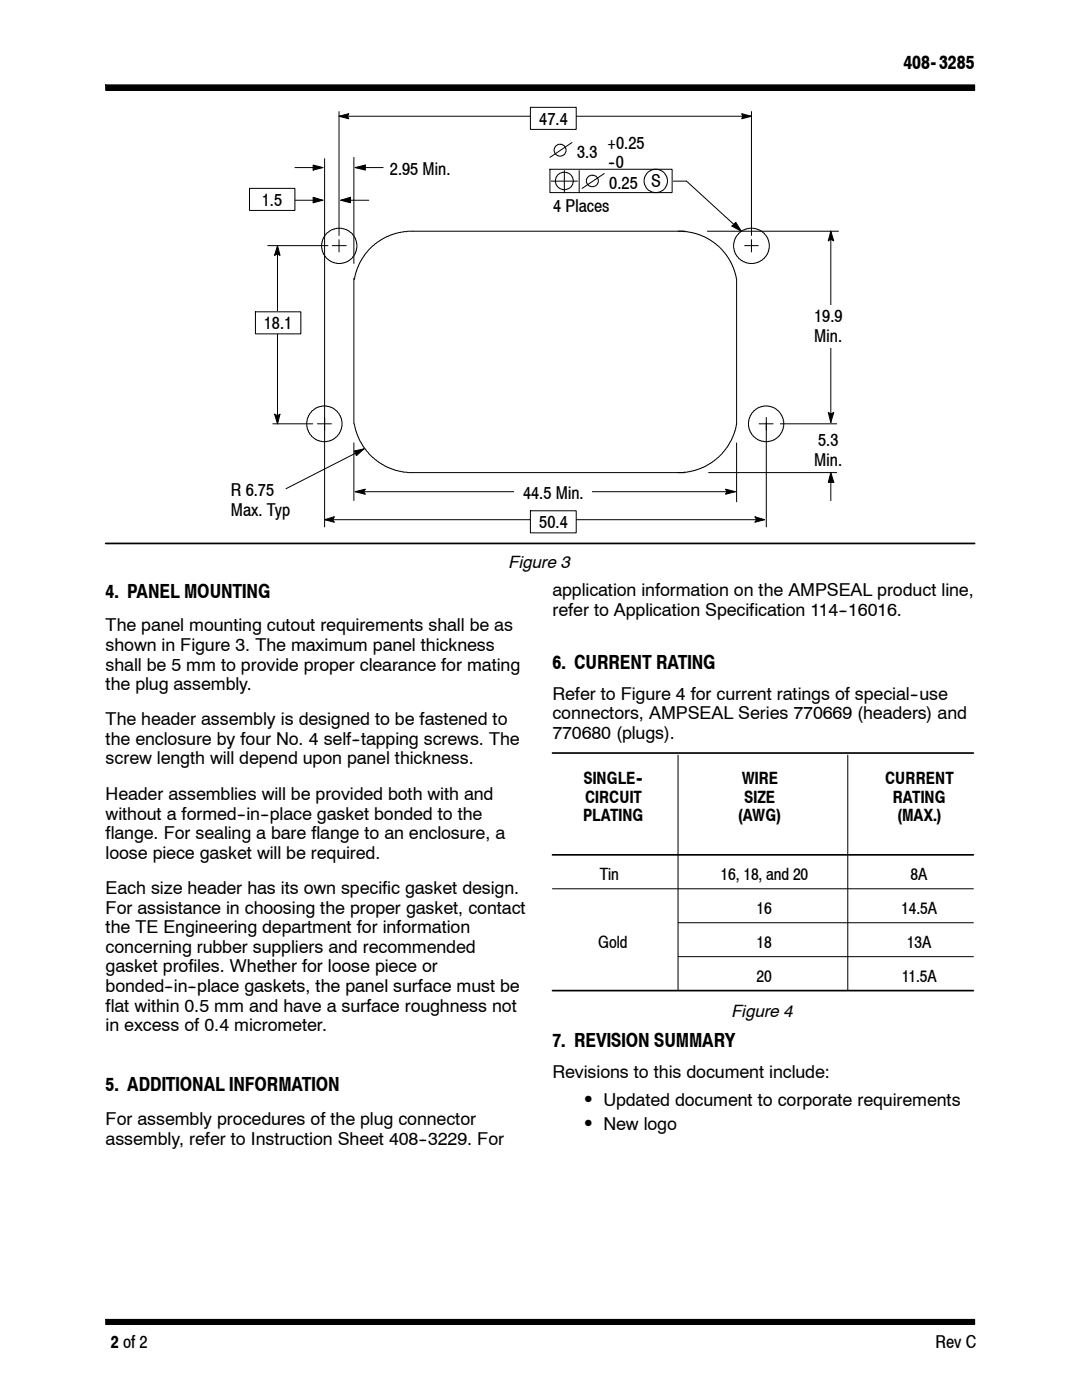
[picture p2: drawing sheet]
<svg xmlns="http://www.w3.org/2000/svg" width="216mm" height="279mm" viewBox="0 0 216 279" stroke-linecap="round" stroke-linejoin="round" font-family="sans-serif">
<defs><g id="words">
<g font-size="4.2">
<text x="116.6" y="220.8">S</text>
<text x="116.6" y="225.6">S</text>
</g>
<g font-size="3.9">
<text x="180.3" y="13.7">408-3285</text>
<text x="21.1" y="119.3">4. PANEL MOUNTING</text>
<text x="110.2" y="133.4">6. CURRENT RATING</text>
<text x="110.2" y="209">7. REVISION SUMMARY</text>
<text x="21.1" y="217.8">5. ADDITIONAL INFORMATION</text>
</g>
<g font-size="3.6">
<text x="107.6" y="24.9">47.4</text>
<text x="121.2" y="29.7">+0.25</text>
<text x="77.8" y="35">2.95 Min.</text>
<text x="115.1" y="31.5">3.3</text>
<text x="121.4" y="33.6">--0</text>
<text x="52.2" y="41.1">1.5</text>
<text x="121.6" y="37.7">0.25</text>
<text x="130" y="37.3">S</text>
<text x="110.4" y="42.3">4 Places</text>
<text x="52.7" y="65.7">18.1</text>
<text x="162.5" y="64.3">19.9</text>
<text x="162.5" y="68.2">Min.</text>
<text x="163.2" y="89.1">5.3</text>
<text x="162.5" y="93">Min.</text>
<text x="46.1" y="99.1">R 6.75</text>
<text x="104.4" y="99.7">44.5 Min.</text>
<text x="46.1" y="103">Max. Typ</text>
<text x="107.6" y="105.4">50.4</text>
<text x="110.2" y="119">application information on the AMPSEAL product line,</text>
<text x="21.1" y="126">The panel mounting cutout requirements shall be as</text>
<text x="110.2" y="122.9">refer to Application Specification 114--16016.</text>
<text x="21.1" y="129.9">shown in Figure 3. The maximum panel thickness</text>
<text x="21.1" y="133.9">shall be 5 mm to provide proper clearance for mating</text>
<text x="21.1" y="137.8">the plug assembly.</text>
<text x="110.2" y="139.6">Refer to Figure 4 for current ratings of special--use</text>
<text x="110.2" y="143.5">connectors, AMPSEAL Series 770669 (headers) and</text>
<text x="21.1" y="144.8">The header assembly is designed to be fastened to</text>
<text x="21.1" y="148.7">the enclosure by four No. 4 self--tapping screws. The</text>
<text x="110.2" y="147.4">770680 (plugs).</text>
<text x="21.1" y="152.6">screw length will depend upon panel thickness.</text>
<text x="21.1" y="159.6">Header assemblies will be provided both with and</text>
<text x="21.1" y="163.6">without a formed--in--place gasket bonded to the</text>
<text x="21.1" y="167.5">flange. For sealing a bare flange to an enclosure, a</text>
<text x="21.1" y="171.4">loose piece gasket will be required.</text>
<text x="21.1" y="178.4">Each size header has its own specific gasket design.</text>
<text x="21.1" y="182.4">For assistance in choosing the proper gasket, contact</text>
<text x="21.1" y="186.3">the TE Engineering department for information</text>
<text x="21.1" y="190.2">concerning rubber suppliers and recommended</text>
<text x="21.1" y="194.1">gasket profiles. Whether for loose piece or</text>
<text x="21.1" y="198">bonded--in--place gaskets, the panel surface must be</text>
<text x="21.1" y="201.9">flat within 0.5 mm and have a surface roughness not</text>
<text x="21.1" y="205.8">in excess of 0.4 micrometer.</text>
<text x="110.2" y="215.1">Revisions to this document include:</text>
<text x="120.4" y="220.8">Updated document to corporate requirements</text>
<text x="21.1" y="224.5">For assembly procedures of the plug connector</text>
<text x="120.4" y="225.6">New logo</text>
<text x="21.1" y="228.4">assembly, refer to Instruction Sheet 408--3229. For</text>
<text x="22.1" y="269.1">2 of 2</text>
<text x="186.7" y="269.1">Rev C</text>
</g>
<g font-size="3.4">
<text x="101.7" y="113.4">Figure 3</text>
<text x="116.4" y="156.5">SINGLE--</text>
<text x="116.8" y="160.2">CIRCUIT</text>
<text x="148" y="156.5">WIRE</text>
<text x="148.5" y="160.2">SIZE</text>
<text x="176.6" y="156.5">CURRENT</text>
<text x="178.1" y="160.2">RATING</text>
<text x="116.3" y="163.8">PLATING</text>
<text x="147.3" y="163.8">(AWG)</text>
<text x="179.1" y="163.8">(MAX.)</text>
<text x="119.7" y="175.7">Tin</text>
<text x="143.8" y="175.7">16, 18, and 20</text>
<text x="181.7" y="175.7">8A</text>
<text x="151" y="182.5">16</text>
<text x="179.8" y="182.5">14.5A</text>
<text x="119.4" y="189.2">Gold</text>
<text x="151" y="189.2">18</text>
<text x="180.9" y="189.2">13A</text>
<text x="151" y="196">20</text>
<text x="179.9" y="196">11.5A</text>
<text x="146.1" y="202.9">Figure 4</text>
</g>
</g></defs>
<path d="M21.1 16.9h173.4v1.1h-173.4zM21.1 263.3h173.4v1h-173.4z" fill="#000"/>
<g fill="none" stroke="#000" stroke-width=".2">
<path d="M21.1 16.9h173.4v1.1h-173.4zM58.8 40h5.6M58.8 33.4h5.6M62.5 32.9l1.9 .5-1.9 .6zM62.5 39.4l1.9 .6-1.9 .5zM64.8 31.7v73.5M67.6 23.2l2-.5-.3 .5 .3 .5zM67.6 23.2h82.3M67.6 22.3v24.7M68 40h5.6M68 40l1.9-.6v1.1zM70.6 31.4v21.2"/>
<path d="M70.9 33.4h5.6M70.9 33.4l2-.5v1.1zM109.7 33.8h24.4v4.6h-24.4zM110 36.2h5.2M112.6 34.4l-1.1 .3a1.98 1.98 0 0 0-.7 1.7l.4 .8 .6 .5 1.1 .1 .8-.3a1.98 1.98 0 0 0 .7-1.7l-.2-.5-.5-.6-1-.3M112.6 34v4.4M115.6 34v4.4M118.2 35l-.5 .1-.5 .4-.2 .3v.6l.2 .3a1.02 1.02 0 0 0 1.3 .5l.4-.1 .3-.4 .2-.3v-.6l-.5-.7-.6-.1M120.6 34.6l-4.4 3M130.8 33.8l-.7 .1-1.1 .7-.4 .8-.1 1.1 .4 1 .6 .5 1 .4h.7l1-.4 .6-.5 .4-1v-.8l-.4-.8-.5-.6-.7-.4-.7-.1M137 36.2l10.9 9.9M148 22.7l1.9 .5-1.9 .5 .3-.5z"/>
<path d="M149.9 22.3v24.7M53.4 49h12M55.4 49v35.6M55.4 49l.5 2-.5-.3-.6 .3zM66.3 49h2.8M67.6 45.6l-1.3 .2-1.3 .9-.7 1.5-.1 1.3 .4 1.3 .8 .9 1.4 .8 1.4 .1 1.2-.4 1-.8 .7-1.4 .1-1.4-.4-1.3-.8-.9-.9-.6-1.4-.2M67.6 47.8v2.5M141.1 46.1h26.2M146 45.1l.8-.7 1.1 1.7zM148.6 49h2.7M149.9 45.6l-1.1 .1-1.3 .8-.7 .8-.4 1.3 .1 1.4 .5 1.1 .9 .9 1.5 .6 1.5-.1 1.1-.5 1.1-1.2 .4-1.3-.1-1.3-.3-.9-.5-.6-1-.8-.7-.3h-.9M149.9 47.8v2.5"/>
<path d="M165.8 46.1l.6 2-.6-.3-.5 .3zM165.8 46.1v38.2M54.4 84.6h8M54.8 82.6l.6 .4 .5-.4-.5 2zM63.3 84.6h2.8M64.7 81l-1.4 .3-1.2 .8-.5 .9-.3 .7-.1 1.4 .6 1.5 .9 .9 1.1 .6h1.4l1.3-.4 1.1-1.1 .6-1.1v-1.4l-.3-1.1-.8-1-1-.7-1.3-.3M70.6 88.4v11.5M70.7 90l1.9-.4-1.5 1.3zM70.9 98.1h75.8M70.9 98.1l2-.5-.3 .5 .3 .5zM72.6 89.6l-15.5 7.9M141.4 94.3h25.6"/>
<path d="M144.8 97.6l1.9 .5-1.9 .5 .2-.5zM147 88.4v11.8M151.5 84.6h2.8M152.8 81l-1.3 .3-1.2 .8-.6 .9-.3 .7v1.4l.5 1.5 1 .9 1.1 .6h1.3l1.3-.4 1.2-1.1 .5-1.1 .1-1.4-.4-1.1-.7-1-1-.7-1.4-.3M152.9 83.3v21.9M155.7 84.6h11.3M165.3 82.3l.5 .3 .6-.3-.6 2zM165.8 94.3l.6 2h-1.1zM165.8 94.3v5.6M64.8 103.7l1.9-.6-.3 .6 .3 .5zM64.8 103.7h87.8M150.6 103.1l2 .6-2 .5 .4-.5z"/>
<path d="M21.1 263.3h173.4v1h-173.4z"/>
</g>
<path d="M21.1 108.5h173.4" fill="none" stroke="#000" stroke-width=".34"/>
<g fill="#000">
<path d="M62.5 32.9l1.9 .5-1.9 .6zM68 40l1.9-.6v1.1zM70.9 33.4l2-.5v1.1zM62.5 39.4l1.9 .6-1.9 .5zM146 45.1l.8-.7 1.1 1.7zM70.7 90l1.9-.4-1.5 1.3zM165.8 94.3l.6 2h-1.1z"/>
<path d="M67.6 23.2l2-.5-.3 .5 .3 .5z" fill-rule="evenodd"/>
<path d="M148 22.7l1.9 .5-1.9 .5 .3-.5z" fill-rule="evenodd"/>
<path d="M55.4 49l.5 2-.5-.3-.6 .3z" fill-rule="evenodd"/>
<path d="M165.8 46.1l.6 2-.6-.3-.5 .3z" fill-rule="evenodd"/>
<path d="M54.8 82.6l.6 .4 .5-.4-.5 2z" fill-rule="evenodd"/>
<path d="M70.9 98.1l2-.5-.3 .5 .3 .5z" fill-rule="evenodd"/>
<path d="M144.8 97.6l1.9 .5-1.9 .5 .2-.5z" fill-rule="evenodd"/>
<path d="M165.3 82.3l.5 .3 .6-.3-.6 2z" fill-rule="evenodd"/>
<path d="M64.8 103.7l1.9-.6-.3 .6 .3 .5z" fill-rule="evenodd"/>
<path d="M150.6 103.1l2 .6-2 .5 .4-.5z" fill-rule="evenodd"/>
</g>
<path d="M105.8 21.4h9.2v4.4h-9.2z" fill="#fff"/>
<path d="M105.8 21.4h9.2v4.4h-9.2zM111.8 28.8h-.3a1.26 1.26 0 0 0-.9 .9v.5a1.26 1.26 0 0 0 .9 1h.5a1.26 1.26 0 0 0 .9-1v-.5a1.19 1.19 0 0 0-1.1-.9M114.1 28.4l-4.4 3M134.4 36.2h2.6" fill="none" stroke="#000" stroke-width=".2"/>
<path d="M49.8 37.6h9v4.4h-9z" fill="#fff"/>
<path d="M49.8 37.6h9v4.4h-9z" fill="none" stroke="#000" stroke-width=".2"/>
<path d="M51 62.2h9v4.4h-9z" fill="#fff"/>
<path d="M51 62.2h9v4.4h-9z" fill="none" stroke="#000" stroke-width=".2"/>
<path d="M105.8 101.9h9.2v4.4h-9.2z" fill="#fff"/>
<path d="M105.8 101.9h9.2v4.4h-9.2z" fill="none" stroke="#000" stroke-width=".2"/>
<g fill="#fff">
<path d="M102.6 96.3h15.5v4.7h-15.5z"/>
<path d="M159.3 61h11.9v8.4h-11.9z"/>
</g>
<path d="M70.6 55.5v29.1M135.3 46.1l1.9 .1 1.6 .4 2.4 1 1.5 1 1.6 1.4 1.2 1.6 .9 1.9 .6 2.1v29.2l-.3 1.1-.6 1.7-1 1.6-.9 1.2-2.1 1.9-1.8 1-1.6 .6-1.5 .3-1.9 .1M136.7 46.1l-56.2 .1-1.6 .4-1.6 .6-1.3 .6-1.6 1.2-1.4 1.5-1 1.6-.7 1.4-.6 2.3M70.7 84.6l.3 1.3 .9 2.2 1.2 1.8 1.3 1.5 1.5 1.1 1.5 .8 1.6 .6 1.5 .3 56.2 .1M135.3 150.7v47M169.2 150.7v47M110.2 177.4h84M135.3 184.1h58.9M135.3 190.9h58.9" fill="none" stroke="#000" stroke-width=".2"/>
<path d="M110.2 150.3h84M110.2 170.6h84M110.2 197.7h84" fill="none" stroke="#000" stroke-width=".34"/>
<use href="#words"/>
</svg>
